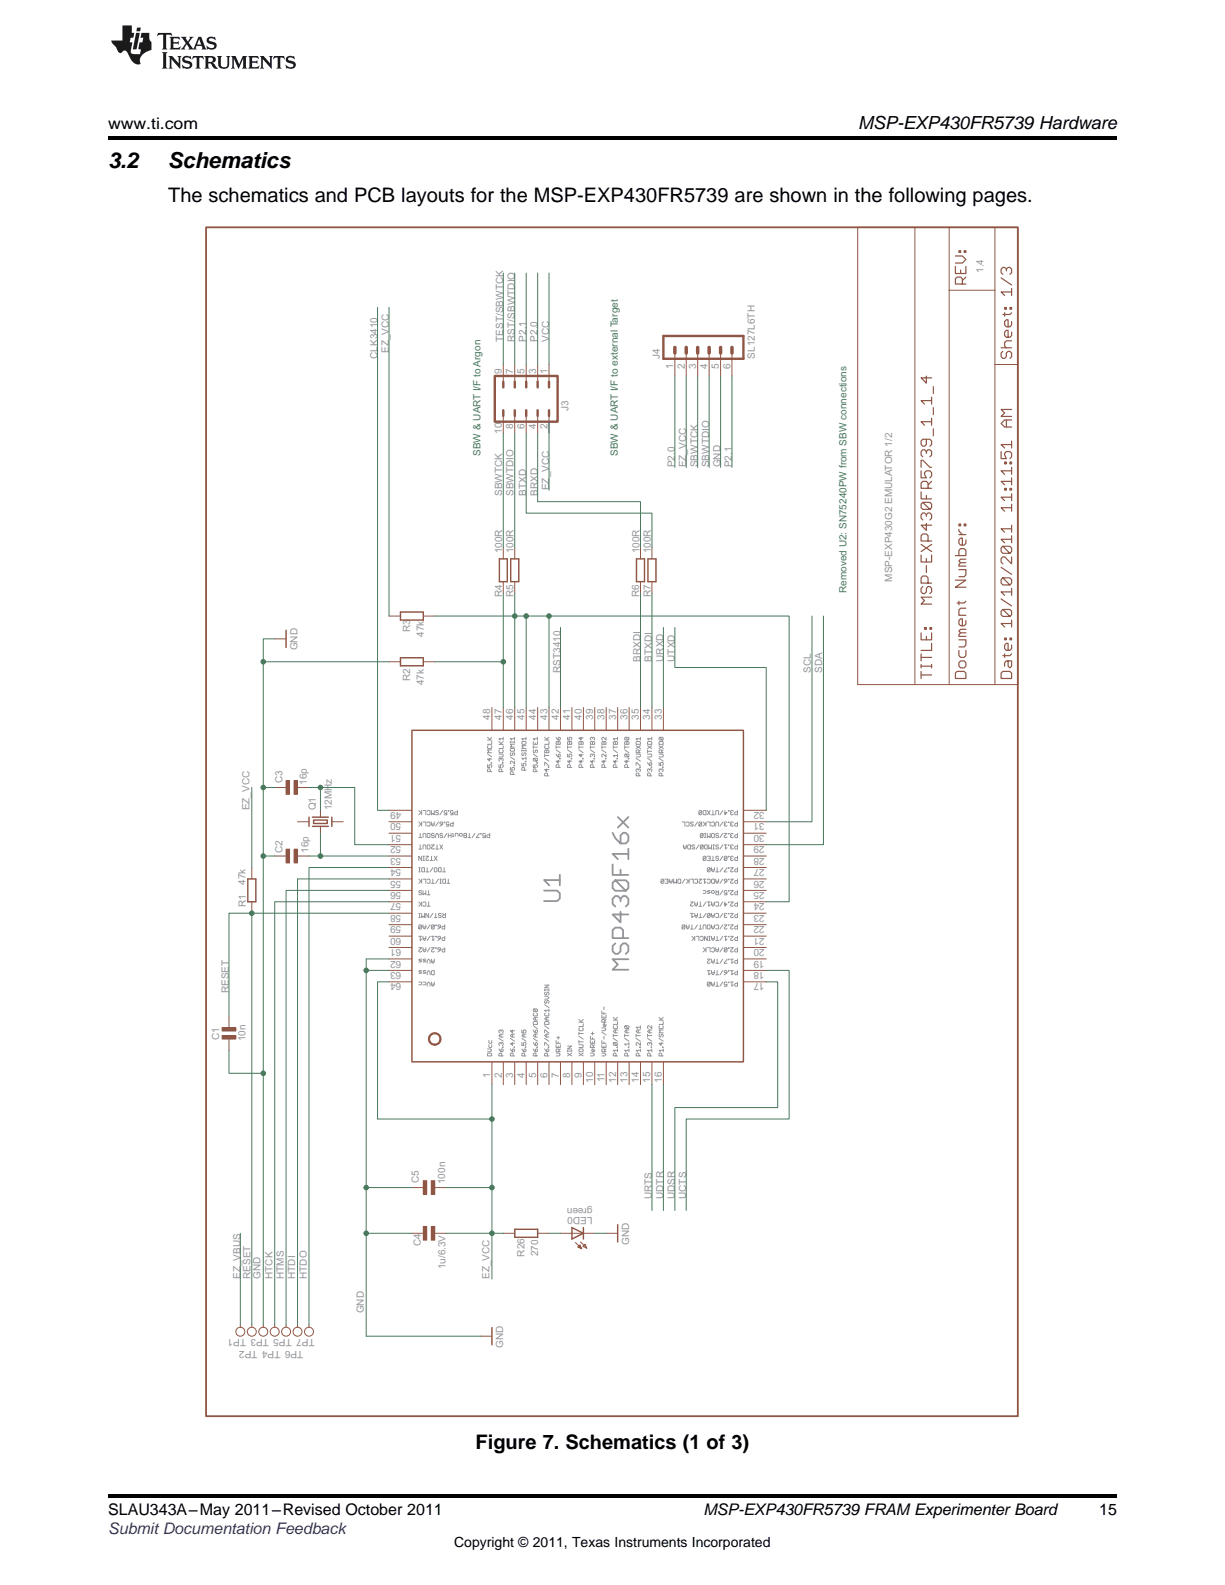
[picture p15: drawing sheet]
<svg xmlns="http://www.w3.org/2000/svg" width="216mm" height="279mm" viewBox="0 0 216 279" stroke-linecap="round" stroke-linejoin="round" font-family="sans-serif">
<defs><g id="words">
<g font-size="3.9">
<text x="19" y="29.6">3.2</text>
<text x="29.6" y="29.6">Schematics</text>
</g>
<g font-size="3.5">
<text x="29.6" y="35.7">The schematics and PCB layouts for the MSP-EXP430FR5739 are shown in the following pages.</text>
<text x="83.8" y="255.4">Figure 7. Schematics (1 of 3)</text>
</g>
<text font-size="3.2" x="151.2" y="22.7">MSP-EXP430FR5739 Hardware</text>
<g font-size="2.8">
<text x="19" y="22.7">www.ti.com</text>
<text x="19" y="267.1">SLAU343A–May 2011–Revised October 2011</text>
<text x="124" y="267.1">MSP-EXP430FR5739 FRAM Experimenter Board</text>
<text x="193.7" y="267">15</text>
</g>
<text font-size="2.8" fill="#00f" x="19" y="270.4">Submit Documentation Feedback</text>
<text font-size="2.5" x="80" y="272.7">Copyright © 2011, Texas Instruments Incorporated</text>
<g font-size="1.8" fill="#939598">
<text x="173.3" y="48.1" transform="rotate(-90 173.3 48.1)">1.4</text>
<text x="66.5" y="63.2" transform="rotate(-90 66.5 63.2)">CLK3410</text>
<text x="68.6" y="62.2" transform="rotate(-90 68.6 62.2)">EZ_VCC</text>
<text x="88.4" y="66" transform="rotate(-90 88.4 66)">9</text>
<text x="88.7" y="60.2" transform="rotate(-90 88.7 60.2)">TEST/SBWTCK</text>
<text x="90.4" y="66" transform="rotate(-90 90.4 66)">7</text>
<text x="90.7" y="60.2" transform="rotate(-90 90.7 60.2)">RST/SBWTDIO</text>
<text x="92.5" y="66" transform="rotate(-90 92.5 66)">5</text>
<text x="92.7" y="60.2" transform="rotate(-90 92.7 60.2)">P2.1</text>
<text x="94.5" y="66" transform="rotate(-90 94.5 66)">3</text>
<text x="94.8" y="60.2" transform="rotate(-90 94.8 60.2)">P2.0</text>
<text x="96.5" y="66" transform="rotate(-90 96.5 66)">1</text>
<text x="96.8" y="60.2" transform="rotate(-90 96.8 60.2)">VCC</text>
<text x="116.3" y="63.2" transform="rotate(-90 116.3 63.2)">J4</text>
<text x="118.7" y="65" transform="rotate(-90 118.7 65)">1</text>
<text x="120.7" y="65" transform="rotate(-90 120.7 65)">2</text>
<text x="122.7" y="65" transform="rotate(-90 122.7 65)">3</text>
<text x="124.7" y="65" transform="rotate(-90 124.7 65)">4</text>
<text x="126.7" y="65" transform="rotate(-90 126.7 65)">5</text>
<text x="128.7" y="65" transform="rotate(-90 128.7 65)">6</text>
<text x="133" y="63.2" transform="rotate(-90 133 63.2)">SL127L6TH</text>
<text x="88.4" y="76.5" transform="rotate(-90 88.4 76.5)">10</text>
<text x="90.4" y="75.6" transform="rotate(-90 90.4 75.6)">8</text>
<text x="92.5" y="75.6" transform="rotate(-90 92.5 75.6)">6</text>
<text x="94.5" y="75.6" transform="rotate(-90 94.5 75.6)">4</text>
<text x="96.5" y="75.6" transform="rotate(-90 96.5 75.6)">2</text>
<text x="100.2" y="72.4" transform="rotate(-90 100.2 72.4)">J3</text>
<text x="118.9" y="82.4" transform="rotate(-90 118.9 82.4)">P2.0</text>
<text x="120.9" y="82.4" transform="rotate(-90 120.9 82.4)">EZ_VCC</text>
<text x="123" y="82.4" transform="rotate(-90 123 82.4)">SBWTCK</text>
<text x="125" y="82.4" transform="rotate(-90 125 82.4)">SBWTDIO</text>
<text x="127" y="82.4" transform="rotate(-90 127 82.4)">GND</text>
<text x="129" y="82.4" transform="rotate(-90 129 82.4)">P2.1</text>
<text x="88.5" y="87.4" transform="rotate(-90 88.5 87.4)">SBWTCK</text>
<text x="90.5" y="87.4" transform="rotate(-90 90.5 87.4)">SBWTDIO</text>
<text x="92.7" y="87.4" transform="rotate(-90 92.7 87.4)">BTXD</text>
<text x="94.8" y="87.4" transform="rotate(-90 94.8 87.4)">BRXD</text>
<text x="96.8" y="86.4" transform="rotate(-90 96.8 86.4)">EZ_VCC</text>
<text x="88.5" y="97.5" transform="rotate(-90 88.5 97.5)">100R</text>
<text x="90.5" y="97.5" transform="rotate(-90 90.5 97.5)">100R</text>
<text x="112.7" y="97.5" transform="rotate(-90 112.7 97.5)">100R</text>
<text x="114.7" y="97.5" transform="rotate(-90 114.7 97.5)">100R</text>
<text x="88.5" y="105.2" transform="rotate(-90 88.5 105.2)">R4</text>
<text x="90.5" y="105.2" transform="rotate(-90 90.5 105.2)">R5</text>
<text x="112.7" y="105.2" transform="rotate(-90 112.7 105.2)">R6</text>
<text x="114.7" y="105.2" transform="rotate(-90 114.7 105.2)">R7</text>
<text x="157.2" y="102.5" transform="rotate(-90 157.2 102.5)">MSP-EXP430G2 EMULATOR 1/2</text>
<text x="72.3" y="111.5" transform="rotate(-90 72.3 111.5)">R3</text>
<text x="74.7" y="112.2" transform="rotate(-90 74.7 112.2)">47k</text>
<text x="52.4" y="114.6" transform="rotate(-90 52.4 114.6)">GND</text>
<text x="98.8" y="118.7" transform="rotate(-90 98.8 118.7)">RST3410</text>
<text x="112.9" y="116.7" transform="rotate(-90 112.9 116.7)">BRXDI</text>
<text x="114.9" y="116.7" transform="rotate(-90 114.9 116.7)">BTXDI</text>
<text x="116.9" y="116.7" transform="rotate(-90 116.9 116.7)">URXD</text>
<text x="118.9" y="116.7" transform="rotate(-90 118.9 116.7)">UTXD</text>
<text x="142.9" y="118.7" transform="rotate(-90 142.9 118.7)">SCL</text>
<text x="144.9" y="118.7" transform="rotate(-90 144.9 118.7)">SDA</text>
<text x="72.3" y="120" transform="rotate(-90 72.3 120)">R2</text>
<text x="74.7" y="120.8" transform="rotate(-90 74.7 120.8)">47k</text>
<text x="86.4" y="126.9" transform="rotate(-90 86.4 126.9)">48</text>
<text x="88.4" y="126.9" transform="rotate(-90 88.4 126.9)">47</text>
<text x="90.4" y="126.9" transform="rotate(-90 90.4 126.9)">46</text>
<text x="92.5" y="126.9" transform="rotate(-90 92.5 126.9)">45</text>
<text x="94.5" y="126.9" transform="rotate(-90 94.5 126.9)">44</text>
<text x="96.5" y="126.9" transform="rotate(-90 96.5 126.9)">43</text>
<text x="98.5" y="126.9" transform="rotate(-90 98.5 126.9)">42</text>
<text x="100.5" y="126.9" transform="rotate(-90 100.5 126.9)">41</text>
<text x="102.5" y="126.9" transform="rotate(-90 102.5 126.9)">40</text>
<text x="104.6" y="126.9" transform="rotate(-90 104.6 126.9)">39</text>
<text x="106.6" y="126.9" transform="rotate(-90 106.6 126.9)">38</text>
<text x="108.6" y="126.9" transform="rotate(-90 108.6 126.9)">37</text>
<text x="110.6" y="126.9" transform="rotate(-90 110.6 126.9)">36</text>
<text x="112.6" y="126.9" transform="rotate(-90 112.6 126.9)">35</text>
<text x="114.6" y="126.9" transform="rotate(-90 114.6 126.9)">34</text>
<text x="116.6" y="126.9" transform="rotate(-90 116.6 126.9)">33</text>
<text x="44" y="142.8" transform="rotate(-90 44 142.8)">EZ_VCC</text>
<text x="49.8" y="138.1" transform="rotate(-90 49.8 138.1)">C3</text>
<text x="54.1" y="138.3" transform="rotate(-90 54.1 138.3)">16p</text>
<text x="55.7" y="142.8" transform="rotate(-90 55.7 142.8)">Q1</text>
<text x="58.5" y="142.8" transform="rotate(-90 58.5 142.8)">12MHz</text>
<text x="70.7" y="143.1" transform="rotate(-180 70.7 143.1)">49</text>
<text x="134.8" y="143.1" transform="rotate(-180 134.8 143.1)">32</text>
<text x="70.7" y="149.2" transform="rotate(-180 70.7 149.2)">52</text>
<text x="70.7" y="147.2" transform="rotate(-180 70.7 147.2)">51</text>
<text x="70.7" y="145.1" transform="rotate(-180 70.7 145.1)">50</text>
<text x="134.8" y="145.1" transform="rotate(-180 134.8 145.1)">31</text>
<text x="134.8" y="147.2" transform="rotate(-180 134.8 147.2)">30</text>
<text x="134.8" y="149.2" transform="rotate(-180 134.8 149.2)">29</text>
<text x="43.3" y="155.9" transform="rotate(-90 43.3 155.9)">47k</text>
<text x="49.8" y="150.4" transform="rotate(-90 49.8 150.4)">C2</text>
<text x="54.4" y="150.3" transform="rotate(-90 54.4 150.3)">16p</text>
<text x="70.7" y="155.2" transform="rotate(-180 70.7 155.2)">55</text>
<text x="70.7" y="153.2" transform="rotate(-180 70.7 153.2)">54</text>
<text x="70.7" y="151.2" transform="rotate(-180 70.7 151.2)">53</text>
<text x="134.8" y="151.2" transform="rotate(-180 134.8 151.2)">28</text>
<text x="134.8" y="153.2" transform="rotate(-180 134.8 153.2)">27</text>
<text x="134.8" y="155.2" transform="rotate(-180 134.8 155.2)">26</text>
<text x="43.3" y="160" transform="rotate(-90 43.3 160)">R1</text>
<text x="70.7" y="161.3" transform="rotate(-180 70.7 161.3)">58</text>
<text x="70.7" y="159.2" transform="rotate(-180 70.7 159.2)">57</text>
<text x="70.7" y="157.2" transform="rotate(-180 70.7 157.2)">56</text>
<text x="134.8" y="157.2" transform="rotate(-180 134.8 157.2)">25</text>
<text x="134.8" y="159.2" transform="rotate(-180 134.8 159.2)">24</text>
<text x="134.8" y="161.3" transform="rotate(-180 134.8 161.3)">23</text>
<text x="70.7" y="167.3" transform="rotate(-180 70.7 167.3)">61</text>
<text x="70.7" y="165.3" transform="rotate(-180 70.7 165.3)">60</text>
<text x="70.7" y="163.3" transform="rotate(-180 70.7 163.3)">59</text>
<text x="134.8" y="163.3" transform="rotate(-180 134.8 163.3)">22</text>
<text x="134.8" y="165.3" transform="rotate(-180 134.8 165.3)">21</text>
<text x="134.8" y="167.3" transform="rotate(-180 134.8 167.3)">20</text>
<text x="70.7" y="173.3" transform="rotate(-180 70.7 173.3)">64</text>
<text x="70.7" y="171.3" transform="rotate(-180 70.7 171.3)">63</text>
<text x="70.7" y="169.3" transform="rotate(-180 70.7 169.3)">62</text>
<text x="134.8" y="169.3" transform="rotate(-180 134.8 169.3)">19</text>
<text x="134.8" y="171.3" transform="rotate(-180 134.8 171.3)">18</text>
<text x="134.8" y="173.3" transform="rotate(-180 134.8 173.3)">17</text>
<text x="40.4" y="175.1" transform="rotate(-90 40.4 175.1)">RESET</text>
<text x="38.6" y="183.3" transform="rotate(-90 38.6 183.3)">C1</text>
<text x="43.3" y="183.5" transform="rotate(-90 43.3 183.5)">10n</text>
<text x="86.4" y="190" transform="rotate(-90 86.4 190)">1</text>
<text x="88.4" y="190" transform="rotate(-90 88.4 190)">2</text>
<text x="90.4" y="190" transform="rotate(-90 90.4 190)">3</text>
<text x="92.5" y="190" transform="rotate(-90 92.5 190)">4</text>
<text x="94.5" y="190" transform="rotate(-90 94.5 190)">5</text>
<text x="96.5" y="190" transform="rotate(-90 96.5 190)">6</text>
<text x="98.5" y="190" transform="rotate(-90 98.5 190)">7</text>
<text x="100.5" y="190" transform="rotate(-90 100.5 190)">8</text>
<text x="102.5" y="190" transform="rotate(-90 102.5 190)">9</text>
<text x="104.6" y="190.9" transform="rotate(-90 104.6 190.9)">10</text>
<text x="106.6" y="190.8" transform="rotate(-90 106.6 190.8)">11</text>
<text x="108.6" y="190.9" transform="rotate(-90 108.6 190.9)">12</text>
<text x="110.6" y="190.9" transform="rotate(-90 110.6 190.9)">13</text>
<text x="112.6" y="190.9" transform="rotate(-90 112.6 190.9)">14</text>
<text x="114.6" y="190.9" transform="rotate(-90 114.6 190.9)">15</text>
<text x="116.6" y="190.9" transform="rotate(-90 116.6 190.9)">16</text>
<text x="73.8" y="208.5" transform="rotate(-90 73.8 208.5)">C5</text>
<text x="78.4" y="208.7" transform="rotate(-90 78.4 208.7)">100n</text>
<text x="104.4" y="212.9" transform="rotate(-180 104.4 212.9)">green</text>
<text x="104.4" y="214.6" transform="rotate(-180 104.4 214.6)">LED0</text>
<text x="114.9" y="211.4" transform="rotate(-90 114.9 211.4)">URTS</text>
<text x="116.9" y="211.4" transform="rotate(-90 116.9 211.4)">UDTR</text>
<text x="118.9" y="211.4" transform="rotate(-90 118.9 211.4)">UDSR</text>
<text x="120.9" y="211.4" transform="rotate(-90 120.9 211.4)">UCTS</text>
<text x="74.2" y="219.7" transform="rotate(-90 74.2 219.7)">C4</text>
<text x="92.4" y="221.5" transform="rotate(-90 92.4 221.5)">R26</text>
<text x="94.9" y="221.4" transform="rotate(-90 94.9 221.4)">270</text>
<text x="110.9" y="219.4" transform="rotate(-90 110.9 219.4)">GND</text>
<text x="42.4" y="225.5" transform="rotate(-90 42.4 225.5)">EZ_VBUS</text>
<text x="44.1" y="225.5" transform="rotate(-90 44.1 225.5)">RESET</text>
<text x="45.9" y="225.5" transform="rotate(-90 45.9 225.5)">GND</text>
<text x="48" y="225.5" transform="rotate(-90 48 225.5)">HTCK</text>
<text x="50" y="225.5" transform="rotate(-90 50 225.5)">HTMS</text>
<text x="52" y="225.5" transform="rotate(-90 52 225.5)">HTDI</text>
<text x="54.1" y="225.5" transform="rotate(-90 54.1 225.5)">HTDO</text>
<text x="78.5" y="223.7" transform="rotate(-90 78.5 223.7)">1u/6.3V</text>
<text x="86.3" y="225.5" transform="rotate(-90 86.3 225.5)">EZ_VCC</text>
<text x="64.1" y="231.5" transform="rotate(-90 64.1 231.5)">GND</text>
<text x="53.4" y="238.1" transform="rotate(-180 53.4 238.1)">TP6 TP4 TP2</text>
<text x="55.5" y="236" transform="rotate(-180 55.5 236)">TP7 TP5 TP3 TP1</text>
<text x="88.7" y="237.6" transform="rotate(-90 88.7 237.6)">GND</text>
</g>
<g font-size="1.8" fill="#47785c">
<text x="84.7" y="80.4" transform="rotate(-90 84.7 80.4)">SBW &amp; UART I/F to Argon</text>
<text x="108.9" y="80.4" transform="rotate(-90 108.9 80.4)">SBW &amp; UART I/F to external Target</text>
<text x="149.2" y="104.6" transform="rotate(-90 149.2 104.6)">Removed U2: SN75240PW from SBW connections</text>
</g>
</g></defs>
<g fill="#231f20">
<path d="M27.8 5.8l-.1 .6a.77 .77 0 0 1 1.1-.1v2.1l-.3 .3h1l-.2-.3v-2.3a.99 .99 0 0 1 1 .3l-.1-.6zM29.9 6.5l.2 .4v1.5l-.2 .3h1.8l.1-.5a1.12 1.12 0 0 1-1.2 .2v-.7h.5l.4 .2v-.7l-.4 .2h-.5v-.5l.1-.1a.96 .96 0 0 1 1 .2l-.1-.5zM31.9 6.5l.9 1.1-1 1.1h.9l-.2-.2 .4-.7 .5 .7-.2 .2h1.5l-.2-.2 .1-.4h.9l.2 .4-.2 .2h.9l-.2-.3-.7-1.9h-.5l-.9 2.1-.8-1.1 .8-1h-.8l.2 .1v.2l-.4 .5-.4-.6 .2-.2zM35.1 6.9l.4 .9h-.8zM36.6 6.6a.63 .63 0 0 0-.2 .7 .63 .63 0 0 0 .6 .4l.6 .2 .2 .2a.75 .75 0 0 1-.8 .4 .75 .75 0 0 1-.6-.5l.1 .7 .2-.1a.89 .89 0 0 0 1 .1 .89 .89 0 0 0 .5-.9 1.4 1.4 0 0 0-1.3-.6v-.3a1.04 1.04 0 0 1 1.1 .2l-.1-.6-.2 .1-.5-.1zM28.5 9.2l.3 .3v2.2l-.3 .4h1l-.2-.4v-2.2l.2-.3zM29.7 9.9l.2 .3v1.5l-.2 .4h.7l-.2-.4v-1.3l1.6 1.7v-1.9l.2-.3h-.7l.2 .3v.9l-1.1-1.2zM32.3 10a.62 .62 0 0 0-.2 .7 .62 .62 0 0 0 .6 .4l.6 .2 .2 .2a.76 .76 0 0 1-.8 .4 .76 .76 0 0 1-.6-.5l.1 .7 .2-.1a.89 .89 0 0 0 1 .1 .89 .89 0 0 0 .4-.9 1.4 1.4 0 0 0-1.2-.6v-.3a1.04 1.04 0 0 1 1.1 .1l-.1-.5-.2 .1-.5-.2zM34 9.9l-.1 .6a.61 .61 0 0 1 .7-.3l.1 1.5-.3 .4h1l-.3-.4 .1-1.5a.63 .63 0 0 1 .7 .3l-.1-.6zM36 9.9l.2 .3v1.5l-.2 .4h.9l-.2-.2v-.7h.2a.93 .93 0 0 1 .7 .7 .61 .61 0 0 0 .8 .1l-1-.9a.58 .58 0 0 0 .6-.6 .58 .58 0 0 0-.5-.6zM36.7 10.2l.1-.1a.45 .45 0 0 1 .6 .1 .45 .45 0 0 1 .1 .5l-.2 .2h-.6zM38.2 9.9l.2 .2a2.17 2.17 0 0 0 .4 1.9 .99 .99 0 0 0 1.6-.7v-1.1l.2-.3h-.7l.1 .2a1.92 1.92 0 0 1-.1 1.7 .6 .6 0 0 1-1-.5v-1.1l.2-.3zM40.7 9.9l.2 .3v1.5l-.2 .4h.7l-.2-.4v-1.4l.8 1.8 .9-1.8v1.4l-.2 .4h.9l-.3-.4v-1.5l.3-.3h-.8l-.6 1.4-.7-1.4zM43.7 9.9l.3 .3v1.5l-.3 .4h1.9l.1-.6a1.12 1.12 0 0 1-1.2 .3l-.1-.7h.6l.4 .1v-.6l-.4 .2h-.6v-.5l.2-.2a.96 .96 0 0 1 1 .3l-.1-.5zM45.8 9.9l.2 .3v1.5l-.2 .4h.8l-.3-.4v-1.3l1.6 1.7v-1.9l.2-.3h-.7l.2 .3v.9l-1.1-1.2zM48.3 9.9l-.1 .6a.61 .61 0 0 1 .7-.3v1.5l-.2 .4h.9l-.2-.4v-1.5a.63 .63 0 0 1 .8 .3l-.1-.6zM50.6 10a.62 .62 0 0 0-.2 .7 .62 .62 0 0 0 .6 .4l.6 .2 .1 .2a.76 .76 0 0 1-.7 .4 .76 .76 0 0 1-.6-.5l.1 .7 .2-.1a.89 .89 0 0 0 1 .1 .89 .89 0 0 0 .4-.9 1.4 1.4 0 0 0-1.2-.6l-.1-.3a1.04 1.04 0 0 1 1.2 .1l-.2-.5-.1 .1-.5-.2z"/>
<path d="M21.6 4.5v2.6h-2l.1 .4 .8 .9a.91 .91 0 0 0 .9 .9 .56 .56 0 0 1 .5-.4 .56 .56 0 0 1 .5 .3l.4 .8a1.53 1.53 0 0 0 2 1.3 1.54 1.54 0 0 1 1-2.1l.9-.4-.1-1.4a1.52 1.52 0 0 1-.3-1.6h-1.4l-.1 .9h.5l-.2 .8h-.5l-.2 .9v.2l.4 .1-.1 .9a1.93 1.93 0 0 1-1.6-.3l.2-1.8h-.4l.1-.8h.5l.2-.9h-.5v-1.3zM24 5.8l-.6 2.9h.7l.5-2.9zM24.2 4.9l-.2 .6h.7l.1-.6z"/>
</g>
<g fill="none" stroke="#939598" stroke-width=".32">
<path d="M95.9 157h2.3l.5 .5v.9l-.5 .4h-2.3M98.7 155.1h-2.8l.9 1M98.7 154.2v1.9M108 152.4v1.8h2.7M108 146.8l.4 1 1 .9h.9l.4-.5v-.9l-.4-.5h-.5l-.4 .5v1.4M108.4 155.2l1.9 1.8 .4-.4v-1l-.4-.4h-1.9l-.4 .4v1l.4 .4h1.9M108.9 144l1.8 1.9M109.4 158.9v-.5l-.5-.4h-.5l-.4 .4v.9l.4 .5M109.4 158.4l.4-.4h.5l.4 .4v.9l-.4 .5M109.4 153.3v.9M110.7 150.5h-2.7l.9 1M110.7 149.6v1.9"/>
<path d="M110.7 144l-1.8 1.9M108.4 166.3l-.4 .5v.9l.4 .4h.5l.5-.4v-.9l.4-.5h.5l.4 .5v.9l-.4 .4M109.4 160.7v1.9l-1.4-1.4h2.7M109.8 165.4v-1.4l-.4-.5h-1l-.4 .5v1.4h2.7M110.7 169.1h-2.7l.9 .9-.9 .9h2.7"/>
</g>
<g fill="none" stroke="#939598" stroke-width=".18">
<path d="M85.9 134.8v.5h.4l-.1-.4 .3-.1 .2 .1-.2 .4M85.9 132.9l.8 .5M85.9 130.5h.8M85.9 130l.5 .5M86 131.4l-.1 .2 .1 .4h.5l.2-.2-.2-.4M86.3 133.7v.5l-.4-.4h.8M86.4 136v-.3l-.4-.2-.1 .5h.8M86.5 134.4l.2 .1zM86.7 132.2h-.8l.3 .2-.3 .3h.8M86.7 130.7v.5h-.8M86.7 130l-.4 .3M87.9 134.8v.5h.4l-.1-.3 .1-.2 .4 .1-.1 .4"/>
<path d="M87.9 132.9h.7l.1 .2-.1 .3h-.7M87.9 131.2h.8M87.9 130.7l.5 .5M88.1 132.2l-.2 .1 .2 .4h.5l.1-.1-.1-.4M88.3 133.9l-.1-.2-.3 .1 .2 .4M88.3 133.8l.1-.1 .3 .1-.1 .4M88.4 136v-.3l-.1-.2-.4 .2v.3h.8M88.6 134.4h.1v.1h-.1zM88.7 131.4v.6h-.8M88.7 130.2h-.8l.3 .3M88.7 130.7l-.4 .4M88.7 130v.5"/>
<path d="M89.9 135.3v.5h.4l-.1-.3 .1-.2 .4 .1-.1 .4M89.9 133.4l.8 .5M89.9 130.8h.8M89.9 130.7v.3M90.1 131.9h.5l.1 .4-.1 .1h-.5l-.2-.1zM90.1 132.7l-.2 .1 .2 .4 .2-.1 .2-.4 .2 .1-.1 .4M90.5 136.5v-.4l-.2-.1-.4 .1v.4h.8M90.6 134.9l.1 .1zM90.7 134.2v.5l-.5-.5-.3 .1 .2 .4M90.7 131.2h-.8l.3 .2-.3 .3h.8M90.7 130.2h-.8l.3 .3M90.7 130v.5"/>
<path d="M90.7 130.7v.3M92 130.8l.1-.1h.5l.1 .4-.1 .1h-.5zM92 134.5v.5h.3l-.1-.2 .1-.3 .4 .2-.1 .3M92 132.3h.7M92 132.2v.2M92.1 132.7l-.1 .1 .1 .4 .2-.1 .2-.4 .2 .1-.1 .4M92.5 135.8l-.2-.5-.3 .1v.4h.7M92.6 134.2l.1 .1zM92.7 133.7h-.7l.2 .2M92.7 131.4h-.7l.2 .3-.2 .3h.7M92.7 130.2h-.7l.2 .3M92.7 130v.5"/>
<path d="M92.7 132.2v.2M92.7 133.4v.5M94 134.8v.5h.4l-.2-.3 .2-.2 .3 .1-.1 .4M94 130.7v.5h.7v-.5M94 132.9l.7 .5M94 131.7h.7M94 131.4v.6M94.1 133.7l.5 .5 .1-.4-.1-.1h-.5l-.1 .1 .1 .4h.5M94.1 132.2l-.1 .1 .1 .4 .3-.1 .1-.4 .2 .1-.1 .4M94.4 131v.2M94.5 136v-.3l-.4-.2-.1 .5h.7M94.6 134.4h.1v.1h-.1z"/>
<path d="M94.7 130.2h-.7l.2 .3M94.7 130v.5M96 134.9v-.5l.7 .5M96 132.9v.5M96 130.5h.7M96 133.7l.7 .5M96 133.2h.7M96 130l.5 .5M96.1 132.2l.3 .1 .2-.1 .1 .1v.4h-.7v-.4zM96.1 131.4l-.1 .2 .1 .4h.5l.1-.2-.1-.4M96.4 135.5v.5l-.4-.3h.7M96.4 132.3v.4"/>
<path d="M96.5 136.8v-.4l-.1-.1-.4 .1v.4h.7M96.6 135.2h.1v.1h-.1zM96.7 130.7v.5h-.7M96.7 130l-.3 .3M98 130.8l.1-.1 .3 .1 .2-.1 .1 .5h-.7zM98 132.9l.4 .5h.2l.1-.3-.1-.2-.2 .2v.3M98 130l.4 .5 .3-.2v-.2l-.1-.1-.2 .1v.4M98 131.7h.7M98 132.2l.7 .5M98 131.4v.6M98.4 134v.5l-.4-.3h.7M98.4 130.8v.4"/>
<path d="M98.5 135.3v-.4l-.1-.1-.4 .1v.4h.7M98.6 133.7h.1v.1h-.1zM100 130.8l.1-.1 .3 .1 .2-.1 .2 .5h-.8zM100 132.9v.5h.4l-.1-.2 .1-.3 .4 .2-.2 .3M100 130v.5h.4l-.1-.3 .1-.2 .4 .1-.2 .4M100 131.4v.6M100 131.7h.8M100 132.2l.8 .5M100.4 134v.5l-.4-.3h.8M100.4 130.8v.4M100.5 135.3l-.1-.5-.4 .1v.4h.8M100.6 133.7h.2v.1h-.2z"/>
<path d="M102 130.8l.2-.1 .2 .1 .3-.1 .1 .1v.4h-.8zM102 131.4v.6M102 131.7h.8M102 132.2l.8 .5M102.4 134v.5l-.4-.3h.8M102.4 132.9v.5l-.4-.3h.8M102.4 130v.5l-.4-.4h.8M102.4 130.8v.4M102.5 135.3l-.1-.5-.4 .1v.4h.8M102.7 133.7h.1v.1h-.1zM104 130.8l.2-.1 .2 .1 .3-.1 .1 .1v.4h-.8zM104 131.7h.8"/>
<path d="M104 132.2l.8 .5M104 131.4v.6M104.4 134v.5l-.4-.3h.8M104.4 133.2l-.1-.3-.3 .2 .2 .3M104.4 133.1l.2-.2 .2 .2-.1 .3M104.4 130.2l-.1-.2-.3 .1 .2 .4M104.4 130.1l.2-.1 .2 .1-.1 .4M104.4 130.8v.4M104.6 135.3v-.4l-.2-.1-.4 .1v.4h.8M104.7 133.7h.1v.1h-.1zM106.1 130.8l.1-.1 .2 .1 .3-.1 .1 .5h-.7zM106.1 131.7h.7"/>
<path d="M106.1 132.2l.7 .5M106.1 131.4v.6M106.4 134v.5l-.3-.3h.7M106.4 130.8v.4M106.6 135.3v-.4l-.2-.1-.3 .1v.4h.7M106.7 133.7h.1v.1h-.1zM106.8 132.9v.5l-.5-.5-.2 .2 .1 .3M106.8 130v.5l-.5-.5-.2 .1 .1 .4M108.1 130.8l.1-.1 .3 .1 .2-.1 .1 .5h-.7zM108.1 131.4v.6M108.1 131.7h.7M108.1 132.2l.7 .5"/>
<path d="M108.5 134v.5l-.4-.3h.7M108.5 130.8v.4M108.6 135.3v-.4l-.4-.1-.1 .5h.7M108.7 133.7h.1v.1h-.1zM108.8 133.2h-.7l.2 .2M108.8 130.2h-.7l.2 .3M108.8 130v.5M108.8 132.9v.5M110.1 130.8l.1-.1 .3 .1 .2-.1 .1 .1v.4h-.7zM110.1 131.4v.6M110.1 131.7h.7M110.1 132.2l.7 .5"/>
<path d="M110.2 132.9l.5 .5 .1-.3-.1-.2h-.5l-.1 .2 .1 .3h.5M110.2 130l.5 .5 .1-.2-.1-.3h-.5l-.1 .3 .1 .2h.5M110.5 134v.5l-.4-.3h.7M110.5 130.8v.4M110.6 135.3l-.1-.5-.4 .1v.4h.7M110.7 133.7h.1v.1h-.1zM112.1 130.8l.1-.1h.5l.2 .1v.4h-.8zM112.1 134.9v-.5l.8 .5M112.1 132.9h.6l.2 .2-.2 .3h-.6M112.1 133.7l.8 .5M112.1 131.4l.8 .6M112.5 135.8l-.1-.3-.3 .2 .1 .3"/>
<path d="M112.5 135.7l.1-.2 .3 .2-.2 .3M112.6 136.8v-.4l-.1-.1-.4 .1v.4h.8M112.6 132.7v-.4l-.4-.1-.1 .1v.4h.8M112.7 135.2h.2v.1h-.2zM112.9 130.2h-.8l.3 .3M112.9 130v.5M112.9 132.2l-.3 .2M112.9 131.4l-.8 .6M114.1 134.4l.4 .5h.3l.1-.4-.3-.1-.1 .5M114.1 132.9h.7l.1 .2-.1 .3h-.7M114.1 132.2v.5M114.1 133.7l.8 .5"/>
<path d="M114.1 132.4h.8M114.1 131.4l.8 .6M114.2 130.7h.6l.1 .5h-.8zM114.5 135.8l-.1-.3h-.2l-.1 .2 .1 .3M114.5 135.7l.1-.2 .3 .2-.1 .3M114.6 136.8v-.4l-.4-.1-.1 .5h.8M114.8 135.2l.1 .1zM114.9 130.2h-.8l.3 .3M114.9 130v.5M114.9 131.4l-.8 .6M116.1 130.8l.2-.1h.5l.1 .5h-.8zM116.1 134.4v.5h.4l-.1-.2 .1-.3 .4 .1-.1 .4"/>
<path d="M116.1 132.9h.7l.1 .2-.1 .3h-.7M116.1 133.7l.8 .5M116.1 131.4l.8 .6M116.3 130l.5 .5 .1-.2-.1-.3h-.5l-.2 .1 .2 .4h.5M116.5 135.8l-.1-.3-.3 .2 .2 .3M116.5 135.7l.1-.2 .3 .2-.1 .3M116.6 136.8v-.4l-.3-.1-.2 .5h.8M116.6 132.7v-.4l-.3-.1-.2 .5h.8M116.8 135.2l.1 .1zM116.9 132.2l-.3 .2M116.9 131.4l-.8 .6M73.8 159l.4 .4"/>
<path d="M73.8 155l.4 .3M73.8 153.7h.3M73.8 153h.3M73.8 149.7h.5M73.8 147.7h.5M73.8 144.9l.4 .4M73.8 142.9l.4 .3M73.9 153v.7M74.1 146.9v.8M74.1 148.9v.8M74.3 153.1l.5-.1v.7l-.5-.1zM74.3 157.1l-.1-.1-.4 .1 .1 .3 .4 .1-.1 .2-.4-.1"/>
<path d="M74.3 150.9v.8l-.5-.8v.8M74.3 142.9v.7M74.3 144.9v.7M74.3 155v.7M74.3 159v.8M74.3 159.2l-.5 .6M74.3 155.2l-.5 .5M74.3 145.1l-.5 .5M74.3 143.1l-.5 .5M74.6 159.1l.1-.1 .4 .1v.5l-.2 .2-.3-.2M74.6 157v.7l.2-.2 .3 .2v-.7M74.6 155h.5v.7"/>
<path d="M74.6 149.7v-.7l.1-.1 .4 .1v.7M74.6 147.7v-.7l.1-.1 .4 .1v.7M74.6 144.9h.5v.7M74.6 142.9h.5v.7M74.6 151.7h.2M74.6 150.9h.2M74.7 150.9v.8M75.1 150.9h.4l-.4 .5 .1 .3 .3-.1M75.1 153.7h.4M75.3 149l.1-.1 .4 .1v.5l-.1 .2-.4-.2zM75.3 147l.1-.1 .4 .1v.5l-.1 .2-.4-.2zM75.3 155.1l.1-.1 .4 .1v.5l-.1 .1-.4-.1"/>
<path d="M75.3 145l.1-.1 .4 .1v.5l-.1 .1-.4-.1M75.3 143l.1-.1 .4 .1v.5l-.1 .1-.4-.1M75.3 159.8h.5M75.3 157.7h.5M75.3 153v.7M75.5 157v.7M75.5 159v.8M75.8 151.7h.5M76 148.9h.5l-.5 .5 .2 .3 .3-.2M76 144.9v.5l.3 .2 .2-.2v-.5M76 142.9v.7l.3-.2 .2 .2v-.7M76 155.7h.5"/>
<path d="M76 145.3h.5M76 150.9v.8M76.3 155v.7M76.3 153l-.5 .7M76.5 147l-.1-.1-.4 .1 .2 .3 .3 .1-.1 .3-.4-.2M76.5 150.9l.5 .8M76.7 153l.3 .1v.5l-.1 .1-.4-.1v-.5zM76.8 147.7v-.5l.2-.3 .3 .3v.5M76.8 149.7h.5M77 150.9l-.5 .8M77 148.9v.8M77.3 143l-.4-.1-.1 .2 .4 .1 .1 .3-.1 .1-.4-.1"/>
<path d="M77.3 155l-.5 .7M77.3 144.9l-.5 .7M77.4 153h.4v.7l-.5-.1v-.5zM77.5 155.7h.3M77.5 155h.3M77.5 148.9l.5 .8M77.6 155v.7M78 147l-.1-.1-.4 .1 .1 .3 .4 .1-.1 .3-.4-.2M78 145.3h-.4l-.1-.2 .1-.2 .4 .1v.3l-.5 .3M78 153.7h.5M78 148.9l-.5 .8M78 142.9l-.5 .7"/>
<path d="M78.1 155h.4v.7l-.5-.1v-.5zM78.3 144.9l.1 .1zM78.3 153v.7M78.8 143l-.2-.1-.3 .1 .1 .4 .4-.2v.4h-.5M78.8 155.7h.5M78.8 146.9l-.5 .8M79 142.9h.1v.1h-.1zM79 146.9v.8M79 155v.7M79 147.3h.5M79.1 145l-.1-.1-.4 .1 .2 .4 .3-.1v.3h-.5M79.5 146.9v.8"/>
<path d="M79.8 146.9l.1 .1v.5M79.8 147.4h.2M79.9 144.9v.7l-.5-.1 .1-.4h.4M79.9 143l-.1-.1-.4 .1 .1 .4 .4-.2v.4h-.5M80.2 147.4v-.5h.4l.1 .5M80.6 142.9v.7h-.4l-.1-.4 .5-.1M81 147l.4-.1 .1 .4-.4 .1zM81.9 146.9h.3v.8l-.5-.2 .2-.2-.2-.3zM81.9 147.3h.3M82.5 147.7h.5M82.7 146.9v.8M83.7 146.9l-.5 .8"/>
<path d="M84.4 146.9l-.4 .6v.2h.4M84.7 146.9l.1 .1zM85.6 147l-.2-.1-.3 .1 .1 .4 .4-.1v.4h-.5M86.3 146.9v.8l-.5-.2 .1-.3h.4M117 155.1v.5l-.4 .1-.1-.1v-.5l.1-.1 .4 .1-.5 .5M117.2 155h.5v.7h-.5M117.5 155.3h.2M118 155v.5l.2 .2 .3-.2v-.5M118 155.3h.5M118.7 155v.7l.3-.2 .2 .2v-.7M119.5 155.1l.5-.1v.7l-.5-.1zM120.2 144.9h.5v.7"/>
<path d="M120.5 148.9v.5l.2 .3 .3-.3v-.5M120.5 149.3h.5M120.7 155l-.5 .7M121 145l.1-.1 .3 .1v.5l-.1 .1-.3-.1M121 155l.3 .3M121.2 149l.5-.1v.8h-.4l-.1-.2zM121.4 155v.7M121.4 155.2l-.4 .5M121.7 159h.5l-.5 .6 .1 .2 .4-.2M121.7 155h.5v.7M122.2 145l-.1-.1-.4 .1 .1 .3 .4 .1-.1 .2-.4-.1M122.4 159v.5l.3 .3 .2-.3v-.5"/>
<path d="M122.4 155.1l.2-.1 .3 .1v.5l-.1 .1-.4-.1M122.4 149l-.1-.1-.4 .1 .2 .3 .3 .1-.1 .3-.4-.2M122.4 159.4h.5M122.9 144.9l-.5 .7M123.2 155h.5l-.5 .5 .1 .2 .4-.1M123.2 159.8h.5M123.2 148.9l-.5 .8M123.4 159v.8M123.7 145v.5l-.1 .1-.4-.1v-.5l.1-.1 .4 .1-.5 .5M123.7 143v.5l-.4 .1-.1-.1v-.5l.1-.1 .4 .1-.5 .5M123.9 157l.5 .1-.1 .4h-.4M123.9 149v.5l-.1 .2-.4-.2v-.5l.4-.1 .1 .1-.5 .5"/>
<path d="M123.9 147v.5l-.1 .2-.4-.2v-.5l.2-.1 .3 .1-.5 .5M123.9 155h.5M123.9 144.9l.4 .4M124 142.9h.4v.7h-.4l-.1-.1v-.5zM124.2 149l.1-.1 .4 .1v.5l-.2 .2-.3-.2zM124.2 155v.7l.2-.2M124.2 147.7h.2M124.2 146.9h.2M124.3 146.9v.8M124.4 151.1v.5l-.4 .1-.1-.1v-.5l.1-.2 .4 .2-.5 .5M124.4 144.9v.7M124.4 159l-.5 .8"/>
<path d="M124.4 145.1l-.5 .5M124.7 155.1l.1-.1 .4 .1v.5l-.2 .1-.3-.1M124.7 150.9h.5v.8h-.5M124.7 146.9v.8l.2-.3 .3 .3v-.8M124.7 144.9h.5v.7M124.7 159h.5M124.7 142.9l.5 .7M124.9 159v.8l.3-.3M124.9 148.9v.8l.3-.3 .2 .3v-.8M124.9 151.3h.3M125.2 157l-.5 .1 .5 .3-.5 .1M125.2 153.1v.5l-.2 .1-.3-.1v-.5l.1-.1 .4 .1-.5 .5"/>
<path d="M125.2 142.9l-.5 .7M125.4 157.1l.4-.1 .1 .4-.4 .1zM125.4 155.1l.5-.1v.7l-.5-.1zM125.4 147l.1-.1 .4 .1v.5l-.1 .2-.4-.2zM125.4 159v.5l.3 .3 .2-.3v-.5M125.4 153v.5l.3 .2 .2-.2v-.5M125.4 145l.1-.1 .4 .1v.5l-.1 .1-.4-.1M125.4 151.7h.5M125.4 159.4h.5M125.4 153.3h.5M125.4 143.6h.5M125.7 149.7h.2"/>
<path d="M125.7 142.9v.7M125.7 150.9v.8M125.7 148.9h.2M125.8 148.9v.8M126.1 159.1l.2-.1 .3 .1v.5l-.1 .2-.4-.2M126.1 155v.5l.3 .2 .2-.2v-.5M126.1 145.6v-.6l.2-.1 .3 .1v.6M126.1 143.6v-.6l.2-.1 .3 .1v.6M126.1 153.7h.5M126.1 157l.3 .2M126.1 155.3h.5M126.4 153v.7"/>
<path d="M126.6 157v.7h-.3l-.2-.1 .2-.4h.3M126.6 151.1l-.1-.2-.4 .2 .2 .2 .3 .1-.1 .3-.4-.1M126.6 149l-.1-.1-.4 .1 .2 .3 .3 .1-.1 .3-.4-.2M126.6 147l-.1-.1-.4 .1 .2 .3 .3 .1-.1 .3-.4-.2M127.4 159l-.5 .8M127.4 157l-.5 .7M127.4 155l-.5 .7M127.4 153l-.5 .7M127.4 150.9l-.5 .8M127.4 148.9l-.5 .8M127.4 146.9l-.5 .8M127.4 144.9l-.5 .7"/>
<path d="M127.4 142.9l-.5 .7M127.6 146.9h.5l-.5 .5 .2 .3 .3-.2M127.6 148.9h.5M127.8 159v.8l.3-.4h-.5M127.8 142.9v.7l.3-.4h-.5M127.9 148.9v.8l.2-.3M127.9 145.3l-.3 .2 .2 .1 .3-.1M128.1 157.1l-.1-.1-.4 .1 .2 .4 .3-.1v.3h-.5M128.1 155.3l-.5-.1 .2-.2h.2l.1 .3-.5 .4M128.1 153l-.5 .6v.1h.5M128.1 151.1v.5l-.1 .1-.4-.1v-.5l.4-.2 .1 .2-.5 .5M128.1 145l-.3-.1-.2 .1 .2 .3"/>
<path d="M128.4 159h.1v.1h-.1zM128.4 157l.1 .1zM128.4 155l.1 .1zM128.4 153l.1 .1zM128.4 150.9h.1v.2h-.1zM128.4 148.9l.1 .1zM128.4 146.9l.1 .1zM128.4 144.9l.1 .1zM128.4 142.9h.1v.1h-.1zM128.8 159h.4l-.4 .5 .1 .3 .3-.2M128.8 157h.4l-.4 .6 .1 .1 .3-.1M128.8 155h.4l-.4 .5 .1 .2 .3-.1"/>
<path d="M128.8 153h.4l-.4 .5 .1 .2 .3-.1M129 151.3l-.2 .1 .1 .3 .3-.1M129 149.3l-.2 .1 .1 .3 .3-.2M129 147.3l-.2 .1v.1l.1 .2 .3-.2M129 145.3l-.2 .2 .1 .1 .3-.1M129 143.2l-.2 .2 .1 .2 .3-.1M129.2 151.1l-.3-.2-.1 .2 .1 .2M129.2 149l-.3-.1-.1 .1 .1 .3M129.2 147l-.3-.1-.1 .1 .1 .3M129.2 145l-.3-.1-.1 .1 .1 .3M129.2 143l-.3-.1-.1 .1 .1 .2M130 159v.8h-.4l-.1-.4 .5-.2"/>
<path d="M130 157v.7h-.4l-.1-.3 .1-.2h.4M130 155v.7h-.4l-.1-.4 .5-.1M130 153v.7l-.5-.1 .1-.4h.4M130 150.9v.8h-.4l-.1-.4 .5-.1M130 148.9v.8h-.4l-.1-.4 .1-.1h.4M130 146.9v.8h-.4l-.1-.4 .5-.1M130 144.9v.7l-.5-.1 .1-.4h.4M130 142.9v.7h-.4l-.1-.4 .5-.1M73.8 173.1l.5 .1-.1 .4h-.4M73.8 167.1h.5l-.5 .5 .1 .2 .4-.1M73.8 165.1h.5M73.8 161.8h.3"/>
<path d="M73.8 161h.3M73.9 161v.8M74.1 165.1v.7l.2-.3M74.3 171.1l-.5 .1 .5 .3-.5 .1M74.3 169.1l-.5 .1 .5 .2-.1 .2h-.4M74.3 163.1v.6l-.1 .1-.4-.1v-.6l.1-.1 .4 .1-.5 .6M74.3 161v.8l.3-.3 .2 .3v-.8M74.6 173.1l.5 .1-.2 .4h-.3M74.6 167.1v.5l.2 .2 .3-.2v-.5M74.6 165.1v.4l.2 .3 .3-.3v-.4M74.6 163v.5l.2 .3 .3-.3v-.5M74.6 167.4h.5"/>
<path d="M74.6 165.4h.5M74.6 163.4h.5M75.1 171.1l-.5 .1 .5 .3-.5 .1M75.1 169.1l-.5 .1 .5 .2-.2 .2h-.3M75.3 173.9v-.6l.2-.2 .3 .2v.6M75.3 171.8v-.5l.2-.2 .3 .2v.5M75.3 169.8v-.5l.2-.2 .3 .2v.5M75.5 161v.8l-.4-.8v.8M75.8 167.1l-.5 .7M75.8 165.1l-.5 .7M75.8 163l-.5 .8M76 171.2l.5-.1v.7l-.5-.1z"/>
<path d="M76 173.1v.5l.3 .3 .2-.3v-.5M76 169.1v.5l.3 .2 .2-.2v-.5M76 167.1h.5l-.5 .6 .2 .1 .3-.1M76 173.5h.5M76 169.4h.5M76 165.1h.5M76.3 165.1v.7l.2-.3M76.3 161l-.5 .8M76.5 163.1v.6l-.1 .1-.4-.1v-.6l.2-.1 .3 .1-.5 .6M76.5 161.8h.5M76.8 167.1h.1v.1h-.1zM76.8 165.1l.1 .1z"/>
<path d="M76.8 163l.1 .1zM76.8 161v.8M77.6 167.4l-.4-.1 .1-.2h.2l.1 .3-.4 .4M77.6 165.4h-.3l-.1-.1 .1-.2h.2l.1 .3-.4 .4M77.6 163.4l-.4-.1 .1-.3h.2l.1 .4-.4 .4M77.8 161.1l-.2-.1-.3 .1v.2l.3 .1 .2 .2-.2 .2-.3-.2M78 161l.3 .3M78.4 167.1v.7h-.4l-.1-.4 .5-.1M78.4 165.1v.7h-.4l-.1-.4 .1-.1h.4M78.4 163v.8l-.5-.1 .1-.4h.4M78.5 161v.8l-.5-.2 .1-.3h.4M94.1 178.6l-.1 .1 .1 .4h.5l.1-.1-.1-.4"/>
<path d="M94.1 177.9l.5 .4 .1-.3-.1-.1h-.5l-.1 .1 .1 .3h.5M94.4 179.3v.5M94.7 179.3h-.5l-.2 .3 .2 .2h.5M96 175.6h.5l.2 .3-.2 .2h-.5M96 173.7h.7l-.7 .4h.7M96 177.1l.7 .5M96 174.5h.7M96 174.4v.2M96.1 178.6l-.1 .1 .1 .4h.5l.1-.1-.1-.4M96.1 176.4l-.1 .3 .2 .2 .2-.4 .2-.1 .1 .1-.1 .4M96.1 174.9l-.1 .1 .1 .4 .3-.2 .1-.3 .2 .1-.1 .4M96.4 179.3v.5"/>
<path d="M96.7 179.3h-.5l-.2 .3 .2 .2h.5M96.7 178.1h-.7l.2 .2M96.7 174.4v.2M96.7 177.9v.4M102 179.7l.5 .5M102.8 179.7l-.4 .4M106.1 179v.5h.7v-.5M106.1 178.2v.5h.7M106.4 177.5v.5M106.4 178.5v.2M106.4 179.2v.3M106.8 179.7l-.2 .3"/>
<path d="M108.1 179.8h.7M108.1 179.3l.5 .5M108.8 179.3l-.3 .4M116.1 179.8h.8M116.1 179.3l.5 .5M116.9 179.3l-.4 .4M120.7 163.1v.6l-.1 .1-.4-.1v-.6l.1-.1 .4 .1-.5 .6M121 163v.5l.2 .3 .2-.3v-.5M121 163.4h.4M121.7 161h.5M121.7 163.8h.5M121.9 161v.8l.3-.3"/>
<path d="M121.9 165.1l.4 .3M121.9 163v.8M122.4 161v.5l.3 .3 .2-.3v-.5M122.4 165.1v.7M122.4 165.3l-.5 .5M122.4 161.4h.5M122.7 165.1h.5v.7M122.9 163l-.5 .8M123.2 161.8h.5M123.2 163.8h.5M123.4 165.2l.2-.1 .3 .1v.5l-.1 .1-.4-.1M123.4 161v.8"/>
<path d="M123.4 163v.8M123.9 163.8v-.7l.1-.1 .4 .1v.7M123.9 167.1l.4 .3M124.4 167.1v.7M124.4 167.3l-.5 .5M124.4 161l-.5 .8M124.7 163.1l.1-.1 .4 .1v.6l-.2 .1-.3-.1zM124.7 169.1h.5l-.5 .5 .1 .2 .4-.1M124.7 167.1h.5v.7M124.7 165.1v.7l-.5-.7v.7M124.7 171.1h.5M124.9 171.1v.7l.3-.2"/>
<path d="M124.9 165.1h.3M124.9 165.8h.3M125 165.1v.7M125.2 173.2v.5l-.2 .2-.3-.2v-.5l.3-.1 .2 .1-.5 .5M125.2 161.1v.5l-.2 .2-.3-.2v-.5l.1-.1 .4 .1-.5 .5M125.4 173.1v.5l.3 .3 .2-.3v-.5M125.4 171.1v.5l.3 .2 .2-.2v-.5M125.4 169.1v.5l.3 .2 .2-.2v-.5M125.4 167.2l.1-.1 .4 .1v.5l-.1 .1-.4-.1M125.4 165.1v.4l.3 .3 .2-.3v-.4M125.4 163v.5l.3 .3 .2-.3v-.5M125.4 161v.5l.3 .3 .2-.3v-.5"/>
<path d="M125.4 173.5h.5M125.4 169.4h.5M125.4 165.4h.5M125.4 163.4h.5M125.4 171.5h.5M125.4 161.4h.5M126.1 167.1v.5l.3 .2 .2-.2v-.5M126.1 163.1l.2-.1 .3 .1v.6l-.1 .1-.4-.1M126.1 161.1l.2-.1 .3 .1v.5l-.1 .2-.4-.2M126.1 167.4h.5M126.1 173.9h.5M126.1 171.8h.5"/>
<path d="M126.1 169.8h.5M126.1 165.8h.5M126.4 165.1v.7M126.4 169.1v.7M126.4 171.1v.7M126.4 173.1v.8M127.4 173.1l-.5 .8M127.4 171.1l-.5 .7M127.4 169.1l-.5 .7M127.4 167.1l-.5 .7M127.4 165.1l-.5 .7M127.4 163l-.5 .8"/>
<path d="M127.4 161l-.5 .8M127.6 163h.5l-.5 .5 .2 .3 .3-.1M127.6 165.1h.5M127.9 165.1v.7l.2-.3M127.9 161.4l-.3 .2 .2 .2 .3-.2M128.1 173.2l-.1-.1-.4 .1 .2 .4 .3-.1v.4h-.5M128.1 171.5l-.5-.2 .2-.2h.2l.1 .4-.5 .3M128.1 169.1l-.5 .6v.1h.5M128.1 167.2v.5l-.1 .1-.4-.1v-.5l.4-.1 .1 .1-.5 .5M128.1 161.1l-.3-.1-.2 .1 .2 .3M128.4 173.1l.1 .1zM128.4 171.1l.1 .1z"/>
<path d="M128.4 169.1l.1 .1zM128.4 167.1h.1v.1h-.1zM128.4 165.1l.1 .1zM128.4 163l.1 .1zM128.4 161l.1 .1zM128.8 167.1h.4l-.4 .5 .1 .2 .3-.1M128.8 165.1h.4l-.4 .4 .1 .3 .3-.1M128.8 163h.4l-.4 .5 .1 .3 .3-.1M128.8 161h.4l-.4 .5 .1 .3 .3-.2M128.8 173.1h.4M128.8 171.1h.4M128.8 169.1h.4"/>
<path d="M129 173.1v.8l.2-.3M129 171.1v.7l.2-.2M129 169.1v.7l.2-.2M130 173.1v.8h-.4l-.1-.4 .1-.2h.4M130 171.1v.7h-.4l-.1-.3 .5-.2M130 169.1v.7h-.4l-.1-.4 .5-.1M130 167.1v.7h-.4l-.1-.4 .5-.1M130 165.1v.7h-.4l-.1-.4 .1-.1h.4M130 163v.8l-.5-.1 .1-.4h.4M130 161v.8l-.5-.2 .1-.3h.4M85.9 185.8l.1-.2h.5l.2 .5h-.8zM85.9 184.9h.5l.3 .2-.3 .3h-.5"/>
<path d="M86.2 184.2v.3l.1 .2 .4-.2v-.3M86.2 183.4v.4l.1 .1 .4-.1v-.4M87.9 184.9l.4 .5 .4-.1v-.3l-.1-.1-.3 .1v.4M87.9 183l.8 .5M88.3 184l-.1-.2-.3 .1 .2 .4M88.3 183.9l.1-.1 .3 .1-.1 .4M88.3 181.8l-.1-.2-.3 .1 .2 .4M88.3 181.7l.1-.1 .3 .1-.1 .4M88.3 182.3v.5M88.4 186.1v-.3l-.1-.2-.4 .2v.3h.8M88.6 184.5h.1v.2h-.1zM88.7 182.3h-.5l-.3 .3 .3 .2h.5"/>
<path d="M89.9 184.9l.4 .5h.3l.1-.4-.1-.1-.3 .1v.4M89.9 183l.8 .5M90.3 183.8v.5l-.4-.4h.8M90.3 181.6v.5l-.4-.4h.8M90.3 182.3v.5M90.5 186.1v-.3l-.2-.2-.4 .2v.3h.8M90.6 184.5l.1 .2zM90.7 182.3h-.5l-.3 .3 .3 .2h.5M92 184.9l.3 .5h.3l.1-.4-.2-.1-.2 .5M92 183.8v.5h.3l-.1-.3 .1-.2 .4 .1-.1 .4M92 181.6v.5h.3l-.1-.3 .1-.2 .4 .1-.1 .4M92 183l.7 .5"/>
<path d="M92.3 182.3v.5M92.5 186.1v-.3l-.4-.2-.1 .5h.7M92.6 184.5l.1 .2zM92.7 182.3h-.5l-.2 .3 .2 .2h.5M94 184.9l.4 .5 .3-.1v-.3l-.1-.1-.2 .1v.4M94 183.8l.4 .5 .3-.1v-.3l-.2-.1-.1 .5M94 181.6l.4 .5 .3-.2v-.2l-.2-.1-.1 .5M94 183l.7 .5M94 180.8l.7 .5M94.1 180.1h.5l.1 .1v.4h-.7zM94.4 182.3v.5M94.5 186.1l-.1-.5-.4 .2v.3h.7"/>
<path d="M94.6 184.5h.1v.2h-.1zM94.7 182.3h-.5l-.2 .3 .2 .2h.5M96 180.2l.1-.1h.5l.1 .1v.4h-.7zM96 184.9l.4 .5 .3-.1v-.3l-.1-.1-.2 .1v.4M96 184.3v-.5l.7 .5M96 182.1v-.5l.7 .5M96 183l.7 .5M96 180.8l.7 .5M96.4 182.3v.5M96.5 186.1v-.3l-.1-.2-.4 .2v.3h.7M96.6 184.5h.1v.2h-.1zM96.7 182.3h-.5l-.2 .3 .2 .2h.5"/>
<path d="M98 185.6h.5l.2 .3-.2 .2h-.5M98 184.2v.5h.7v-.5M98 183.4v.5h.7M98.1 182.9h.5M98.4 182.7v.5M98.4 183.7v.2M98.4 184.4v.3M98.5 185.4v-.4l-.1-.1-.4 .1v.4h.7M98.7 184.9l-.2 .2M100 184.4h.8l-.8 .5h.8M100 185.6l.8 .5M100 185.3h.8"/>
<path d="M100 185.1v.3M100.8 185.6l-.8 .5M100.8 185.1v.3M102 185l.2-.1h.5l.1 .4-.1 .1h-.5zM102 184.2h.7l.1 .1-.1 .4h-.7M102 185.6l.8 .5M102 183.7h.8M102 181.9v.5M102 183.4v.5M102 182.7l.8 .5M102 182.2h.8M102 180.2h.8"/>
<path d="M102.2 181.2l-.2 .1 .2 .4h.5l.1-.1-.1-.4M102.8 180.4v.6h-.8M102.8 185.6l-.8 .5M104 185.6h.6l.2 .3-.2 .2h-.6M104 183.4v.5h.8v-.5M104 182.7v.5h.8M104.2 182.2h.5M104.4 181.9v.5M104.4 182.9v.3M104.4 183.7v.2M104.6 184.7v-.4l-.2-.1-.4 .1v.4h.8M104.8 185l-.1 .4-.4-.1v-.3l.3-.1v.5"/>
<path d="M104.8 184.2l-.2 .2M106.1 185.6h.5l.2 .3-.2 .2h-.5M106.1 184.2v.5h.7v-.5M106.1 183.4v.5h.7M106.1 181.2h.5l.2 .2-.2 .3h-.5M106.1 181.9l.7 .5M106.4 182.7v.5M106.4 183.7v.2M106.4 184.4v.3M106.6 185.4v-.4l-.2-.1-.3 .1v.4h.7M106.6 180.2v-.4l-.2-.1-.3 .1v.4h.7M106.8 180.6l-.1 .4h-.3l-.1-.4 .3-.2v.6"/>
<path d="M106.8 184.9l-.2 .2M108.1 183l.7 .5M108.1 182.6h.7M108.1 182.3v.5M108.2 183.8l.5 .5 .1-.1-.1-.4h-.5l-.1 .4 .1 .1h.5M108.2 180.8l-.1 .1 .1 .4h.5l.1-.1-.1-.4M108.5 181.6v.5M108.6 186.1v-.3l-.4-.2-.1 .5h.7M108.7 184.5l.1 .2zM108.8 185.1h-.7l.2 .3M108.8 181.6h-.5l-.2 .2 .2 .3h.5M108.8 180.1v.5h-.7"/>
<path d="M108.8 184.9v.5M110.1 182.6h.7M110.1 183l.7 .5M110.1 182.3v.5M110.2 180.8l.5 .5 .1-.4-.1-.1h-.5l-.1 .1 .1 .4h.5M110.5 181.6v.5M110.6 186.1l-.1-.5-.4 .2v.3h.7M110.7 184.5h.1v.2h-.1zM110.8 185.1h-.7l.2 .3M110.8 184h-.7l.2 .3M110.8 181.6h-.5l-.2 .2 .2 .3h.5M110.8 183.8v.5"/>
<path d="M110.8 184.9v.5M112.1 182.6h.8M112.1 183l.8 .5M112.1 182.3v.5M112.5 181.6v.5M112.6 186.1v-.3l-.1-.2-.4 .2v.3h.8M112.7 184.5h.2v.2h-.2zM112.9 185.1h-.8l.3 .3M112.9 183.8v.5l-.5-.5-.3 .1 .1 .4M112.9 181.6h-.5l-.3 .2 .3 .3h.5M112.9 181.1h-.8l.3 .2M112.9 180.8v.5"/>
<path d="M112.9 184.9v.5M114.1 182.6h.8M114.1 183l.8 .5M114.1 182.3v.5M114.5 184l-.1-.2h-.2l-.1 .1 .1 .4M114.5 183.9l.1-.1 .3 .1-.1 .4M114.5 181.6v.5M114.6 186.1v-.3l-.4-.2-.1 .5h.8M114.8 184.5l.1 .2zM114.9 185.1h-.8l.3 .3M114.9 181.6h-.5l-.3 .2 .3 .3h.5M114.9 180.8v.5l-.5-.5-.3 .1 .1 .4"/>
<path d="M114.9 184.9v.5M116.1 183l.8 .5M116.3 182.3l-.2 .1 .2 .4 .2-.1 .1-.4 .3 .1-.1 .4M116.3 180.8l-.2 .1 .2 .4h.5l.1-.1-.1-.4M116.5 183.8v.5l-.4-.4h.8M116.6 186.1v-.3l-.3-.2-.2 .5h.8M116.8 184.5l.1 .2zM116.9 185.1h-.8l.3 .3M116.9 181.6h-.8l.3 .2-.3 .3h.8M116.9 180.1v.5h-.8M116.9 184.9v.5"/>
</g>
<path d="M161.2 40.1v80.6M167.3 40.1v80.6M167.3 51.2h8M175.3 40.1h-24.1v80.6h28.2v-80.6h-4.1v11.1M175.3 51.2v69.5M175.3 64.3h4.1M48.4 112.6h2M44.4 152.9v2M44.4 159v2M72.6 209.3h2M76.6 209.3h2M84.7 235.5h2" fill="none" stroke="#905645" stroke-width=".18"/>
<path d="M50.4 111.1v3M43.7 154.9h1.4v4.1h-1.4zM86.7 234v3.1" fill="none" stroke="#905645" stroke-width=".25"/>
<path d="M36.3 40.1h143.1v209.5h-143.1z" fill="none" stroke="#905645" stroke-width=".32"/>
<g fill="none" stroke="#905645" stroke-width=".21">
<path d="M168.4 47v1.2h1.8v-1.2M168.4 45.1h1.2l.6 .6-.6 .7h-1.2M169 44.2h.3v.3h-.3zM169.3 47.6v.6M169.6 50.1v-1l-.3-.3h-.6l-.3 .3v1h1.8M169.9 44.2h.3v.3h-.3zM170.2 48.8l-.6 .6M176.4 49l1.9 1.2M177.1 54.2h.3v.3h-.3zM177.1 55.1v.6M177.4 47.8v-.4l-.3-.3h-.4l-.3 .3v.7l.3 .3M177.4 47.4l.3-.3h.3l.3 .3v.7l-.3 .3"/>
<path d="M178 54.2h.3v.3h-.3zM178.3 58.5v.7l-.3 .3h-.6l-.3-.3v-.7l.3-.3h.3v1.3M178.3 56.7v.6l-.3 .3h-.6l-.3-.3v-.6l.3-.3h.3v1.2M178.3 55.1l-.3 .3h-1.3M178.3 51.5h-1.9l.7 .6M178.3 50.8v1.3M163.3 79.9v-.3l-.4-.3h-.3l-.3 .3v.6l.3 .3M163.3 79.6l.3-.3h.3l.3 .3v.6l-.3 .3M163.3 77.4v1l-.4 .3h-.3l-.3-.3v-.7l.3-.3h1.3l.3 .3v.7l-.3 .3M163.3 66.3v1.2l-1-.9h1.9M164.2 74.3h-1.9l.6 .7M164.2 70.6h-1.9l.6 .6"/>
<path d="M164.2 70v1.2M164.2 73.7v1.3M164.5 68.1v1.3M164.5 71.9v1.2M164.5 75.6v1.2M176.4 79.6v1.2h1l-.3-.6v-.3l.3-.3h.6l.3 .3v.6l-.3 .3M176.4 61.3h1.9M176.7 61.9l-.3 .3v.7l.3 .3h.4l.3-.3v-.7l.3-.3h.3l.3 .3v.7l-.3 .3M177.4 74v1.3M178.3 78.4h-1.9l.7 .6M178.3 74h-1.2l-.7 .7 .7 .6h1.2M178.3 72.2h-1.9l.7 .6-.7 .6h1.9"/>
<path d="M178.3 60.1h-.9l-.3 .3v.6l.3 .3M178.3 77.8v1.2M162.3 97.8v1.3h1.9v-1.3M162.3 86.7v1.2h1.9M162.3 83v1.2h1l-.4-.6v-.3l.4-.3h.6l.3 .3v.6l-.3 .3M162.3 82.4v-1.3h.3l1.3 1.3h.3M162.3 96l1.9 1.2M162.6 88.6l1.3 1.2 .3-.3v-.6l-.3-.3h-1.3l-.3 .3v.6l.3 .3h1.3M163.3 92.3v1.2l-1-.9h1.9M163.3 91v-.3l-.4-.3h-.3l-.3 .3v.6l.3 .3M163.3 90.7l.3-.3h.3l.3 .3v.6l-.3 .3M163.3 87.3v.6"/>
<path d="M163.3 98.4v.7M163.3 99.7v1.2M163.6 95.4v-1l-.3-.3h-.7l-.3 .3v1h1.9M163.6 86.1v-.9l-.3-.3h-.7l-.3 .3v.9h1.9M164.2 96l-1.9 1.2M164.2 84.9l-.6 .6M168.4 97.9h1.8v-.9l-.3-.3h-.6l-.3 .3v.9M169 92.4h.3v.3h-.3zM169 93.3v.3l.6 .6M169 94.2h1.2M169.9 92.4h.3v.3h-.3zM170.2 99.2h-.9l-.3 .3v.3h1.2"/>
<path d="M170.2 98.6h-.9l-.3 .3 .3 .3M170.2 95.2v.6l-.3 .3h-.6l-.3-.3v-.6l.3-.4h.3v1.3M176.7 96.3l1.3 1.2 .3-.3v-.6l-.3-.3h-1.3l-.3 .3v.6l.3 .3h1.3M177.1 86.1h.3v.3h-.3zM177.1 81.5h.3v.3h-.3zM178 86.1h.3v.3h-.3zM178 81.5h.3v.3h-.3zM178.3 98.2v1.2l-1.2-1.2h-.4l-.3 .3v.6l.3 .3M178.3 95.1h-1.9l.7 .6M178.3 93.2h-1.9l.7 .6M178.3 89.5h-1.9l.7 .6M178.3 87.6h-1.9l.7 .7"/>
<path d="M178.3 84.9h-1.9l.7 .6M178.3 83h-1.9l.7 .6M178.3 82.4v1.2M178.3 84.2v1.3M178.3 87v1.3M178.3 88.9v1.2M178.3 92.6v1.2M178.3 94.4v1.3M162.3 111.6v1.2h1.9v-1.2M162.3 119h1.9M162.3 115.3v1.2M162.3 117.1v.6"/>
<path d="M162.3 118.4v1.2M162.3 117.4h1.9M162.3 115.9h1.9M162.6 103.4l-.3 .3v.6l.3 .3h.3l.4-.3v-.6l.3-.3h.3l.3 .3v.6l-.3 .3M162.9 110.6h.4v.3h-.4zM163.3 112.2v.6M163.6 102.8v-.9l-.3-.4h-.7l-.3 .4v.9h1.9M163.9 110.6h.3v.3h-.3zM164.2 113.4v1.3h-1.9M164.2 105.3h-1.9l.6 .6-.6 .6h1.9M164.2 117.1v.6M168.4 102.3h1.8l-1.8 1.2h1.8"/>
<path d="M168.7 118.4h1.2l.3 .3v.9h-1.8v-.9zM169 116.8l.3-.3h.6l.3 .3v.6l-.3 .3h-.6l-.3-.3zM169 114.7v.9l.3 .3h.6l.3-.3v-.9M169 112.8h1.2v.9l-.3 .3h-.9M169 100.4h1.2v.9l-.3 .4h-.9M169 106v.6M170.2 111.6h-.9l-.3 .3v.3h1.2M170.2 110.9h-.9l-.3 .3 .3 .4M170.2 109.4v.6l-.3 .3h-.6l-.3-.3v-.6l.3-.3h.3v1.2M170.2 107.2h-.9l-.3 .3v1h1.2M170.2 106l-.3 .3h-1.2M176.4 118.7l.3-.3h1.3l.3 .3v.9h-1.9z"/>
<path d="M176.4 105.6l1.9 1.2M176.4 100l1.9 1.2M176.7 107.4l1.3 1.3 .3-.3v-.7l-.3-.3h-1.3l-.3 .3v.7l.3 .3h1.3M176.7 101.9l1.3 1.2 .3-.3v-.6l-.3-.3h-1.3l-.3 .3v.6l.3 .3h1.3M177.1 112.5h.3v.3h-.3zM177.1 115.3v.6M177.7 116.5v.9l.3 .3 .3-.3v-.9h-.9l-.3 .3v.6M178 112.5h.3v.3h-.3zM178.3 115.3l-.3 .3h-1.3M178.3 113.7v.6l-.3 .4h-.6l-.3-.4v-.6l.3-.3h.3v1.3M178.3 109.9h-1.9l.7 .6M178.3 104.3h-1.9l.7 .7"/>
<path d="M178.3 103.7v1.3M178.3 109.3v1.2"/>
</g>
<path d="M76 208.1h.6v2.5h-.6z" fill="#905645"/>
<path d="M76 208.1h.6v2.5h-.6z" fill="none" stroke="#905645" stroke-width=".18"/>
<path d="M74.6 208.1h.6v2.5h-.6z" fill="#905645"/>
<g fill="none" stroke="#905645" stroke-width=".18">
<path d="M68.6 116.7h2M68.6 108.6h2M74.6 116.7h2M74.6 108.6h2M86.7 124.7v4M88.7 124.7v4M90.7 124.7v4M92.7 124.7v4M94.8 124.7v4M96.8 124.7v4M98.8 124.7v4M100.8 124.7v4"/>
<path d="M102.8 124.7v4M104.8 124.7v4M106.8 124.7v4M108.9 124.7v4M110.9 124.7v4M112.9 124.7v4M114.9 124.7v4M116.9 124.7v4M68.6 159h4M68.6 157h4M68.6 154.9h4M68.6 152.9h4"/>
<path d="M68.6 150.9h4M68.6 148.9h4M68.6 146.9h4M68.6 144.9h4M68.6 142.8h4M131 159h4M131 157h4M131 154.9h4M131 152.9h4M131 150.9h4M131 148.9h4M131 146.9h4"/>
<path d="M131 144.9h4M131 142.8h4M68.6 173.1h4M68.6 171.1h4M68.6 169h4M68.6 167h4M68.6 165h4M68.6 163h4M68.6 161h4M131 173.1h4M131 171.1h4M131 169h4"/>
<path d="M131 167h4M131 165h4M131 163h4M131 161h4M86.7 187.2v4M88.7 187.2v4M90.7 187.2v4M92.7 187.2v4M94.8 187.2v4M96.8 187.2v4M98.8 187.2v4M100.8 187.2v4"/>
<path d="M102.8 187.2v4M104.8 187.2v4M106.8 187.2v4M108.9 187.2v4M110.9 187.2v4M112.9 187.2v4M114.9 187.2v4M116.9 187.2v4M74.6 208.1h.6v2.5h-.6z"/>
</g>
<path d="M70.6 115.9h4v1.5h-4zM70.6 107.9h4v1.4h-4zM72.6 128.7h58.4v58.5h-58.4z" fill="none" stroke="#905645" stroke-width=".25"/>
<path d="M75.8 182.4a1.11 1.11 0 0 1 1.8 .3 1.11 1.11 0 0 1-1 1.6v-.3a.91 .91 0 0 1-.7-1.3 .91 .91 0 0 1 1.5-.1 .91 .91 0 0 1-.6 1.4h-.2v.3a1.1 1.1 0 0 1-1-.7 1.1 1.1 0 0 1 .2-1.2z" fill-rule="evenodd" fill="#905645"/>
<path d="M40.4 179.1v2M40.4 183.1v2.1M75.8 182.4a1.11 1.11 0 0 1 1.8 .3 1.11 1.11 0 0 1-1 1.6v-.3a.91 .91 0 0 1-.7-1.3 .91 .91 0 0 1 1.5-.1 .91 .91 0 0 1-.6 1.4h-.2v.3a1.1 1.1 0 0 1-1-.7 1.1 1.1 0 0 1 .2-1.2z" fill="none" stroke="#905645" stroke-width=".18"/>
<path d="M39.1 181.1h2.5v.6h-2.5z" fill="#905645"/>
<path d="M39.1 181.1h2.5v.6h-2.5z" fill="none" stroke="#905645" stroke-width=".18"/>
<path d="M39.1 182.6h2.5v.6h-2.5z" fill="#905645"/>
<path d="M48.4 138.8h2M52.4 138.8h2.1M39.1 182.6h2.5v.6h-2.5z" fill="none" stroke="#905645" stroke-width=".18"/>
<path d="M51.8 137.6h.6v2.4h-.6z" fill="#905645"/>
<path d="M51.8 137.6h.6v2.4h-.6z" fill="none" stroke="#905645" stroke-width=".18"/>
<path d="M50.4 137.6h.6v2.4h-.6z" fill="#905645"/>
<path d="M50.4 137.6h.6v2.4h-.6zM48.4 150.9h2M52.4 150.9h2.1" fill="none" stroke="#905645" stroke-width=".18"/>
<path d="M51.8 149.7h.6v2.4h-.6z" fill="#905645"/>
<path d="M51.8 149.7h.6v2.4h-.6z" fill="none" stroke="#905645" stroke-width=".18"/>
<path d="M50.4 149.7h.6v2.4h-.6z" fill="#905645"/>
<path d="M50.4 149.7h.6v2.4h-.6zM72.6 217.4h2M76.6 217.4h2" fill="none" stroke="#905645" stroke-width=".18"/>
<path d="M74.6 216.2h.6v2.4h-.6z" fill="#905645"/>
<path d="M74.6 216.2h.6v2.4h-.6z" fill="none" stroke="#905645" stroke-width=".18"/>
<path d="M76 216.2h.6v2.4h-.6z" fill="#905645"/>
<g fill="none" stroke="#905645" stroke-width=".18">
<path d="M88.7 64.3v3M88.7 73.3v3.1M90.7 64.3v3M90.7 73.3v3.1M92.7 64.3v3M92.7 73.3v3.1M94.8 64.3v3M94.8 73.3v3.1M96.8 64.3v3M96.8 73.3v3.1M118.9 62.2v4.1M120.9 62.2v4.1"/>
<path d="M123 62.2v4.1M125 62.2v4.1M127 62.2v4.1M129 62.2v4.1M88.7 96.5v2M90.7 96.5v2M112.9 96.5v2M114.9 96.5v2M88.7 102.5v2.1M90.7 102.5v2.1M112.9 102.5v2.1M114.9 102.5v2.1"/>
<path d="M52.4 144.9h2.1M56.5 142.8v1.3M56.5 145.7v1.2M58.5 144.9h2M76 216.2h.6v2.4h-.6zM88.7 217.4h2M94.8 217.4h2M98.8 217.4h6M101.4 219l1.1 1.1-.3-.7-.4 .4 .7 .3M102.3 218.9l1.1 1.1M103.1 219.3l.3 .7-.7-.3zM106.8 217.4h2.1"/>
<path d="M42.4 233.5v.5M44.4 233.5v.5M46.4 233.5v.5M48.4 233.5v.5M50.4 233.5v.5M52.4 233.5v.5M54.5 233.5v.5"/>
<circle cx="42.4" cy="234.8" r=".79"/>
<circle cx="44.4" cy="234.8" r=".79"/>
<circle cx="46.4" cy="234.8" r=".79"/>
<circle cx="48.4" cy="234.8" r=".79"/>
<circle cx="50.4" cy="234.8" r=".79"/>
<circle cx="52.4" cy="234.8" r=".79"/>
<circle cx="54.5" cy="234.8" r=".79"/>
</g>
<g fill="none" stroke="#905645" stroke-width=".25">
<path d="M88 98.5h1.4v4h-1.4zM90 98.5h1.4v4h-1.4zM112.2 98.5h1.4v4h-1.4zM114.2 98.5h1.4v4h-1.4zM54.5 144.1v1.6M55.1 144.1h2.8M55.1 145.7h2.8M55.3 144.6h2.4v.6h-2.4zM58.5 144.1v1.6M90.7 216.7h4.1v1.4h-4.1zM100.8 216.4l2 1-2 1zM102.8 216.4v2"/>
<path d="M108.9 215.9v3"/>
</g>
<path d="M116.9 59.2h14.1v4h-14.1zM87.2 66.3h11.1v8h-11.1zM88.7 67.3v1M88.7 72.3v1M90.7 67.3v1M90.7 72.3v1M92.7 67.3v1M92.7 72.3v1M94.8 67.3v1M94.8 72.3v1M96.8 67.3v1M96.8 72.3v1" fill="none" stroke="#905645" stroke-width=".42"/>
<path d="M118.9 61.2v1M120.9 61.2v1M123 61.2v1M125 61.2v1M127 61.2v1M129 61.2v1" fill="none" stroke="#905645" stroke-width=".61"/>
<path d="M68.6 159h-20.2v74.5M68.6 157h-18.2v76.5M68.6 152.9h-14.1v80.6M68.6 154.9h-16.2v78.6M66.5 197.3h20.2v12M78.6 209.3h8.1v8.1h-8.1" fill="none" stroke="#47785c" stroke-width=".18"/>
<circle cx="86.7" cy="209.3" r=".4" fill="#47785c"/>
<g fill="none" stroke="#47785c" stroke-width=".18">
<path d="M86.7 217.4v8.1"/>
<circle cx="86.7" cy="209.3" r=".4"/>
</g>
<circle cx="86.7" cy="217.4" r=".4" fill="#47785c"/>
<g fill="none" stroke="#47785c" stroke-width=".18">
<path d="M68.6 173.1h-2.1v24.2M86.7 191.2v6.1"/>
<circle cx="86.7" cy="217.4" r=".4"/>
</g>
<circle cx="86.7" cy="197.3" r=".4" fill="#47785c"/>
<g fill="none" stroke="#47785c" stroke-width=".18">
<path d="M68.6 54.2v54.4M96.8 74.3v12.1M120.9 66.3v16.1M48.4 112.6h-2v120.9M44.4 138.8v14.1M40.4 185.2v4h6M86.7 217.4h2"/>
<circle cx="86.7" cy="197.3" r=".4"/>
</g>
<circle cx="46.4" cy="189.2" r=".4" fill="#47785c"/>
<g fill="none" stroke="#47785c" stroke-width=".18">
<path d="M46.4 138.8h2M46.4 150.9h2"/>
<circle cx="46.4" cy="189.2" r=".4"/>
</g>
<circle cx="46.4" cy="150.9" r=".4" fill="#47785c"/>
<circle cx="46.4" cy="150.9" r=".4" fill="none" stroke="#47785c" stroke-width=".18"/>
<circle cx="46.4" cy="138.8" r=".4" fill="#47785c"/>
<g fill="none" stroke="#47785c" stroke-width=".18">
<path d="M46.4 116.7h22.2"/>
<circle cx="46.4" cy="138.8" r=".4"/>
</g>
<circle cx="46.4" cy="116.7" r=".4" fill="#47785c"/>
<g fill="none" stroke="#47785c" stroke-width=".18">
<path d="M64.5 169v40.3h8.1"/>
<circle cx="46.4" cy="116.7" r=".4"/>
</g>
<circle cx="64.5" cy="209.3" r=".4" fill="#47785c"/>
<g fill="none" stroke="#47785c" stroke-width=".18">
<path d="M64.5 209.3v8.1h8.1"/>
<circle cx="64.5" cy="209.3" r=".4"/>
</g>
<circle cx="64.5" cy="217.4" r=".4" fill="#47785c"/>
<g fill="none" stroke="#47785c" stroke-width=".18">
<path d="M64.5 169h4.1M64.5 171.1h4.1M64.5 217.4v18.1h20.2"/>
<circle cx="64.5" cy="217.4" r=".4"/>
</g>
<circle cx="64.5" cy="171.1" r=".4" fill="#47785c"/>
<g fill="none" stroke="#47785c" stroke-width=".18">
<path d="M127 66.3v16.1M44.4 161h24.2M104.8 217.4h2"/>
<circle cx="64.5" cy="171.1" r=".4"/>
</g>
<circle cx="44.4" cy="161" r=".4" fill="#47785c"/>
<g fill="none" stroke="#47785c" stroke-width=".18">
<path d="M88.7 76.4v20.1M90.7 76.4v20.1M123 66.3v16.1M125 66.3v16.1M116.9 110.6v14.1M118.9 110.6v7.1h16.1v25.1M143.1 108.6v36.3h-8.1M145.1 108.6v40.3h-10.1M56.5 146.9v4h-2M40.4 179.1v-18.1h4v72.5"/>
<circle cx="44.4" cy="161" r=".4"/>
</g>
<circle cx="56.5" cy="150.9" r=".4" fill="#47785c"/>
<g fill="none" stroke="#47785c" stroke-width=".18">
<path d="M54.5 138.8h2M56.5 150.9h12.1"/>
<circle cx="56.5" cy="150.9" r=".4"/>
</g>
<circle cx="56.5" cy="138.8" r=".4" fill="#47785c"/>
<g fill="none" stroke="#47785c" stroke-width=".18">
<path d="M66.5 54.2v88.6h2.1M76.6 116.7h12.1M88.7 104.6v20.1M98.8 110.6v14.1M56.5 142.8v-4h6v10.1h6.1"/>
<circle cx="56.5" cy="138.8" r=".4"/>
</g>
<circle cx="88.7" cy="116.7" r=".4" fill="#47785c"/>
<g fill="none" stroke="#47785c" stroke-width=".18">
<path d="M76.6 108.6h14.1M90.7 104.6v20.1"/>
<circle cx="88.7" cy="116.7" r=".4"/>
</g>
<circle cx="90.7" cy="108.6" r=".4" fill="#47785c"/>
<g fill="none" stroke="#47785c" stroke-width=".18">
<path d="M90.7 108.6h2v16.1M92.7 108.6h46.4v50.4h-4.1"/>
<circle cx="90.7" cy="108.6" r=".4"/>
</g>
<circle cx="92.7" cy="108.6" r=".4" fill="#47785c"/>
<g fill="none" stroke="#47785c" stroke-width=".18">
<path d="M96.8 108.6v16.1"/>
<circle cx="92.7" cy="108.6" r=".4"/>
</g>
<circle cx="96.8" cy="108.6" r=".4" fill="#47785c"/>
<g fill="none" stroke="#47785c" stroke-width=".18">
<path d="M88.7 48.1v16.2M90.7 48.1v16.2M92.7 48.1v16.2M94.8 48.1v16.2M96.8 48.1v16.2M92.7 76.4v14.1h22.2v6M94.8 76.4v12h18.1v8.1M118.9 66.3v16.1M129 66.3v16.1M112.9 104.6v20.1M114.9 104.6v20.1M135 173.1h2.1v22.1h-18.2v18.2"/>
<path d="M135 171.1h4.1v26.2h-18.2v16.1M114.9 191.2v22.2M116.9 191.2v22.2M42.4 217.4v16.1M96.8 217.4h2"/>
<circle cx="96.8" cy="108.6" r=".4"/>
</g>
<path d="M19 24h177.8v.6h-177.8zM19 263.5h177.8v.6h-177.8z" fill="#000"/>
<use href="#words"/>
</svg>
